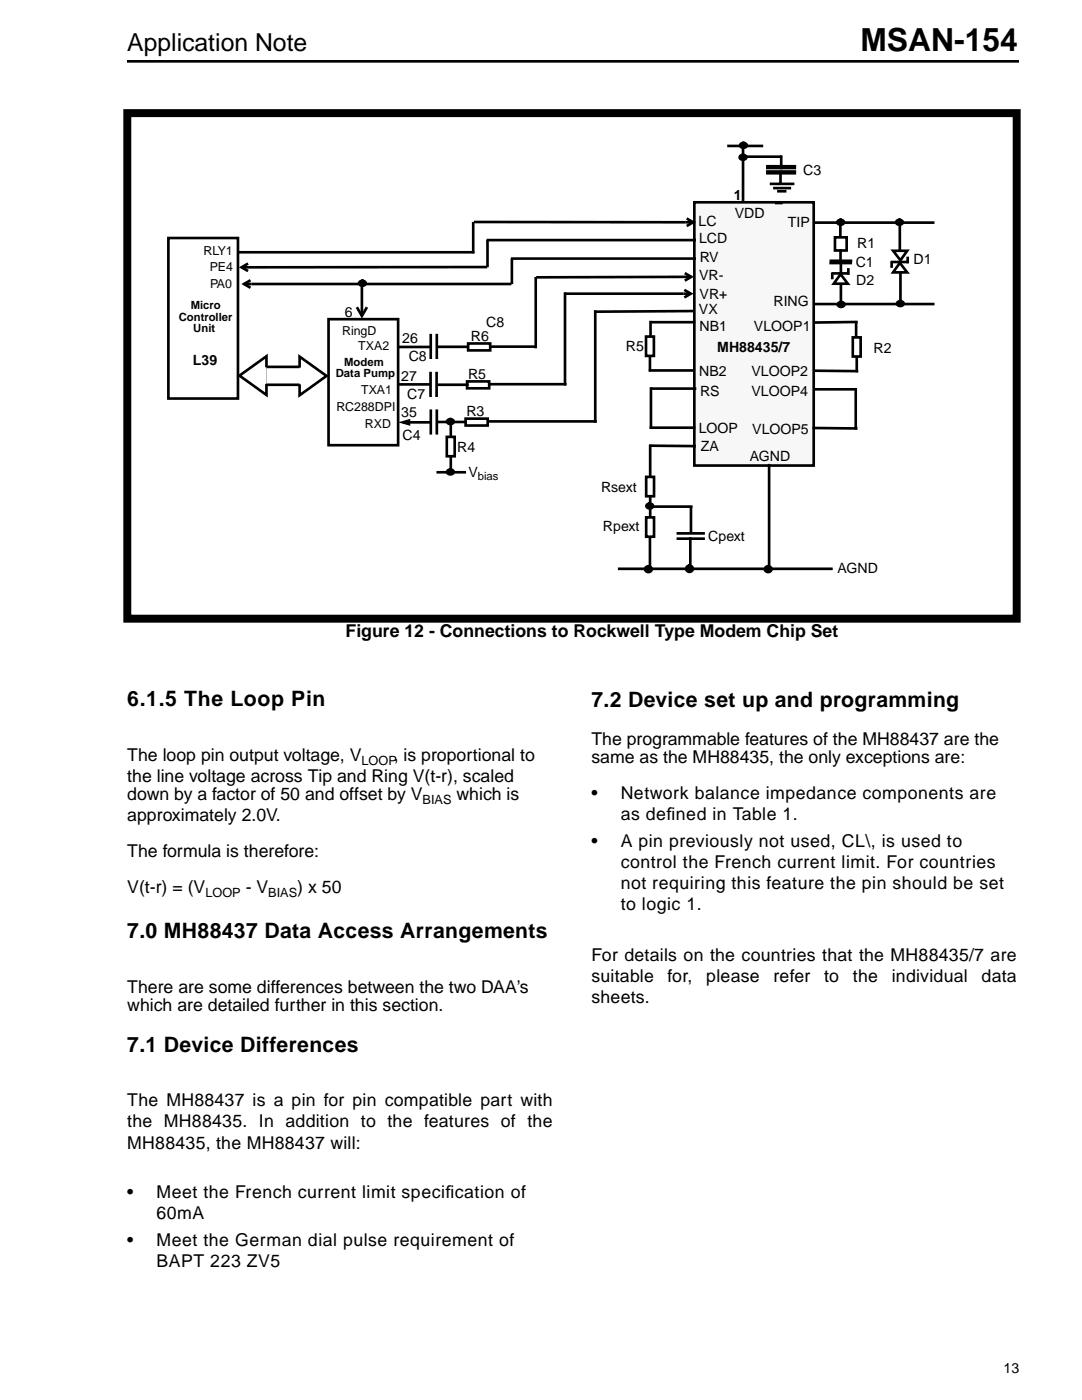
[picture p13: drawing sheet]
<svg xmlns="http://www.w3.org/2000/svg" width="216mm" height="279mm" viewBox="0 0 216 279" stroke-linecap="round" stroke-linejoin="round" font-family="sans-serif">
<defs><g id="words">
<text font-size="6.3" x="171.7" y="10.1">MSAN-154</text>
<text font-size="4.9" x="25.4" y="10.1">Application Note</text>
<g font-size="4.2">
<text x="25.4" y="140.8">6.1.5 The Loop Pin</text>
<text x="118" y="141">7.2 Device set up and programming</text>
<text x="25.4" y="187.1">7.0 MH88437 Data Access Arrangements</text>
<text x="25.4" y="210">7.1 Device Differences</text>
</g>
<g font-size="3.5">
<text x="69" y="127.2">Figure 12 - Connections to Rockwell Type Modem Chip Set</text>
<text x="118" y="148.8">The programmable features of the MH88437 are the</text>
<text x="25.4" y="151.8">The loop pin output voltage, V</text>
<text x="78.6" y="151.8">, is proportional to</text>
<text x="118" y="152.4">same as the MH88435, the only exceptions are:</text>
<text x="25.4" y="156">the line voltage across Tip and Ring V(t-r), scaled</text>
<text x="25.4" y="159.6">down by a factor of 50 and offset by V</text>
<text x="91.1" y="159.6">which is</text>
<text x="118" y="159.4">•</text>
<text x="123.8" y="159.4">Network balance impedance components are</text>
<text x="25.4" y="163.8">approximately 2.0V.</text>
<text x="123.8" y="163.7">as def</text>
<text x="133" y="163.7">ined in Table 1.</text>
<text x="25.4" y="171.1">The formula is therefore:</text>
<text x="118" y="168.9">•</text>
<text x="123.8" y="168.9">A pin previously not used, CL\, is used to</text>
<text x="123.8" y="173.2">control the French current limit. For countries</text>
<text x="25.4" y="178.3">V(t-r) = (V</text>
<text x="49" y="178.3">- V</text>
<text x="59.3" y="178.3">) x 50</text>
<text x="123.8" y="177.4">not requiring this feature the pin should be set</text>
<text x="123.8" y="181.6">to logic 1.</text>
<text x="118" y="191.8">For details on the countries that the MH88435/7 are</text>
<text x="118" y="196">suitable</text>
<text x="133.2" y="196">for,</text>
<text x="140.9" y="196">please</text>
<text x="154.3" y="196">refer</text>
<text x="164.4" y="196">to</text>
<text x="170.2" y="196">the</text>
<text x="177.9" y="196">individual</text>
<text x="195.9" y="196">data</text>
<text x="25.4" y="198.1">There are some differences between the two DAA’s</text>
<text x="25.4" y="201.7">which are detailed further in this section.</text>
<text x="118" y="200.1">sheets.</text>
<text x="25.4" y="220.8">The MH88437 is a pin for pin compatible part with</text>
<text x="25.4" y="225">the MH88435. In addition to the features of the</text>
<text x="25.4" y="229.2">MH88435, the MH88437 will:</text>
<text x="25.4" y="239">•</text>
<text x="31.2" y="239">Meet the French current limit specif</text>
<text x="88.9" y="239">ication of</text>
<text x="31.2" y="243.3">60mA</text>
<text x="25.4" y="248.6">•</text>
<text x="31.2" y="248.6">Meet the German dial pulse requirement of</text>
<text x="31.2" y="252.8">BAPT 223 ZV5</text>
</g>
<g font-size="2.8">
<text x="160.3" y="34.8">C3</text>
<text x="146.4" y="39.9">1</text>
<text x="139.4" y="45">LC</text>
<text x="146.6" y="43.6">VDD</text>
<text x="157.2" y="45.3">TIP</text>
<text x="139.5" y="48.5">LCD</text>
<text x="139.6" y="52.3">RV</text>
<text x="170.8" y="53.2">C1</text>
<text x="171" y="49.6">R1</text>
<text x="182.3" y="52.7">D1</text>
<text x="139.5" y="55.9">VR-</text>
<text x="139.6" y="59.6">VR+</text>
<text x="170.9" y="56.8">D2</text>
<text x="68.8" y="63.3">6</text>
<text x="97" y="65.2">C8</text>
<text x="139.5" y="62.7">VX</text>
<text x="150.4" y="66">VLOOP1</text>
<text x="154.3" y="61.1">RING</text>
<text x="80.3" y="68.5">26</text>
<text x="94" y="68">R6</text>
<text x="124.9" y="70.1">R5</text>
<text x="139.6" y="66">NB1</text>
<text x="143.1" y="70.2">MH88435/7</text>
<text x="174.3" y="70.4">R2</text>
<text x="38.5" y="72.8">L39</text>
<text x="80.1" y="76">27</text>
<text x="81.6" y="72.1">C8</text>
<text x="93.4" y="75.7">R5</text>
<text x="139.5" y="75.1">NB2</text>
<text x="149.9" y="75.1">VLOOP2</text>
<text x="80.1" y="83.3">35</text>
<text x="81.2" y="79.7">C7</text>
<text x="93.1" y="83">R3</text>
<text x="139.7" y="79">RS</text>
<text x="149.9" y="79">VLOOP4</text>
<text x="80.3" y="87.9">C4</text>
<text x="139.4" y="86.4">LOOP</text>
<text x="150.1" y="86.6">VLOOP5</text>
<text x="91.2" y="90.2">R4</text>
<text x="93.5" y="95.1">V</text>
<text x="139.9" y="90">ZA</text>
<text x="149.6" y="91.9">AGND</text>
<text x="119.9" y="98.1">Rsext</text>
<text x="120.3" y="106">Rpext</text>
<text x="141.3" y="107.9">Cpext</text>
<text x="167.1" y="114.4">AGND</text>
<text x="200.2" y="273.9">13</text>
</g>
<g font-size="2.5">
<text x="40.6" y="50.8">RLY1</text>
<text x="41.8" y="54">PE4</text>
<text x="41.9" y="57.4">PA0</text>
<text x="68.3" y="66.8">RingD</text>
<text x="71.5" y="69.9">TXA2</text>
<text x="67.1" y="82.1">RC288DPI</text>
<text x="72.1" y="78.6">TXA1</text>
<text x="72.8" y="85.5">RXD</text>
<text x="72.1" y="152.6">LOOP</text>
<text x="84.3" y="160.4">BIAS</text>
<text x="41" y="179.1">LOOP</text>
<text x="53.5" y="179.1">BIAS</text>
</g>
<g font-size="2.3">
<text x="35.7" y="64.1">Controller</text>
<text x="38.1" y="61.8">Micro</text>
<text x="38.6" y="66.3">Unit</text>
<text x="67" y="75.2">Data Pump</text>
<text x="68.7" y="73">Modem</text>
<text x="95.3" y="95.8">bias</text>
</g>
</g></defs>
<path d="M25.4 12.2h177.9" fill="none" stroke="#000" stroke-width=".53"/>
<path d="M190.5 272h13v3.1h-13z" fill-rule="evenodd" fill="#fff"/>
<g fill="#f7f7f7" stroke="#000" stroke-width=".53">
<path d="M162.8 64.4l8.1-.1z"/>
<path d="M138.5 40.4h23.9v52.5h-23.9z" fill-rule="evenodd"/>
</g>
<g fill="none" stroke="#000" stroke-width=".53">
<path d="M145.4 29.1h6.6M148.3 28.9v11.2M149.1 31.3h6.7M155.7 34.5v1.9M155.9 31.3v2.2M94.6 44.3l43.7 .1M102.2 51.6h36.4M106.9 55.5v13.8M112.7 58.6h25.2M112.7 58.6v18.1M136.5 57.9l1.4 .7-1.4 .8M136.6 54.5l1.3 .8-1.3 .7"/>
<path d="M137 43.6l1.3 .8-1.3 .7M137.9 55.3h-30.9M154.9 40.5h1M162.6 44.4h23.6M166.6 47.4h2.3v2.6h-2.3zM167.7 44.3v2.9M167.7 50v1.9M167.8 52.7v8.4M177.9 52.4v.8M178 52.3h3M179.5 45.2v4.7M179.7 53.6v6.7"/>
<path d="M181.1 51.5v.8M65.6 63.7h13.8v25.1h-13.8zM79.7 76.7h5.8M79.7 69.2h5.9M85.9 74.5v4.5M86 66.9v4.5M87.1 74.5v4.5M87.2 66.9v4.5M87.4 69.2h5.9M87.4 76.8h5.9M93.2 76.1h4.4v1.4h-4.4zM93.4 68.5h4.4v1.4h-4.4z"/>
<path d="M97.7 76.7h15.1M98 69.2h8.8M118.8 62.2v21.9M128.9 67.2h1.6v3.8h-1.6zM129.7 71.1v2.8M129.7 73.9h8.7M129.8 64.3v2.7M129.9 77.6v7.7M130.1 64.3h8.4M130.1 77.6h8.6M138.2 62.1l-19.4 .1M162.5 60.7h23.7"/>
<path d="M162.6 74l8.4 .1M162.6 77.7h8M170.2 67.3h1.5v3.9h-1.5zM170.8 77.7v7.8M170.8 64.4v2.8M171 71.3v2.7M80.4 84.3l1.2-.4v.7zM81.8 84.3h3.8M86 82v4.5M87.2 82v4.5M87.4 84.2h5.4M92.9 83.5h4.4v1.4h-4.4z"/>
<path d="M97.6 84.1h21.2M128.9 95.2h1.6v3.8h-1.6zM129.7 89v6M129.7 99.1v4M129.8 88.9l8.8 .1M129.9 85.4h8.6M153.5 92.8v20.6M162.4 85.4l8.4 .1M123.6 113.5h42.3M128.9 103.3h1.6v3.8h-1.6zM129.7 107.4v6M129.8 101.1h8.1"/>
<path d="M135.3 107.5h5.1M135.3 106.4h5.1M137.7 107.5v5.9M137.9 101.3v5"/>
</g>
<path d="M80.4 84.3l1.2-.4v.7z" fill="#000"/>
<g fill="#fff" stroke="#000" stroke-width=".53">
<path d="M52.9 73.2h9.3v3.6h-9.3z"/>
<path d="M102.1 51.8v4.6z"/>
<path d="M59.8 71.2l5.4 3.8-5.4 3.9z" fill-rule="evenodd"/>
<path d="M47.8 75l5.4-3.9v7.7z" fill-rule="evenodd"/>
</g>
<path d="M48.7 56.7h1.5M50 55.9l-1.3 .8 1.3 .7" fill="none" stroke="#000" stroke-width=".53"/>
<path d="M50.2 56.7h51.8z" fill="#fff" stroke="#000" stroke-width=".53"/>
<path d="M71.2 61.3l1 1.8 1-1.8M72.2 61.1v2" fill="none" stroke="#000" stroke-width=".53"/>
<path d="M72.1 61h.2l.1 .1h-.2h.2l-.1 .1h-.2z" fill="#000"/>
<path d="M72.2 56.7v4.4z" fill="#fff" stroke="#000" stroke-width=".53"/>
<path d="M33.6 47.5h13.9v32h-13.9zM47.9 50.3h46.5M48.2 53.3h1.5M49.5 52.6l-1.3 .7 1.3 .8M94.4 44.6v5.7M87.4 94.3h5.3M89.9 84.2v9.9" fill="none" stroke="#000" stroke-width=".53"/>
<path d="M153.3 34.4h5.1zM153.3 33.4h5.1z" fill="#000" stroke="#000" stroke-width=".88"/>
<path d="M49.7 53.3h47.5z" fill="#fff" stroke="#000" stroke-width=".53"/>
<path d="M147.8 31.1a.58 .58 0 0 1 .8-.2 .58 .58 0 0 1 .1 .8 .58 .58 0 0 1-.8 .2 .58 .58 0 0 1-.1-.8zM147.9 28.7a.58 .58 0 0 1 .8-.2 .58 .58 0 0 1 .1 .9 .58 .58 0 0 1-.8 .1 .58 .58 0 0 1-.1-.8zM71.8 56.2a.58 .58 0 0 1 .9-.1 .58 .58 0 0 1 .1 .8 .58 .58 0 0 1-.8 .1 .58 .58 0 0 1-.2-.8zM97.3 48.1v5M97.4 47.9h41.2M167.3 44a.58 .58 0 0 1 .8-.1 .58 .58 0 0 1 .1 .8 .58 .58 0 0 1-.8 .1 .58 .58 0 0 1-.1-.8zM179 44a.58 .58 0 0 1 .8-.1 .58 .58 0 0 1 .1 .8 .58 .58 0 0 1-.8 .1 .58 .58 0 0 1-.1-.8zM179.2 60.2a.58 .58 0 0 1 .8-.1 .58 .58 0 0 1 .1 .8 .58 .58 0 0 1-.8 .2 .58 .58 0 0 1-.1-.9zM89.4 93.9a.58 .58 0 0 1 .8-.2 .58 .58 0 0 1 .1 .8 .58 .58 0 0 1-.8 .2 .58 .58 0 0 1-.1-.8zM89.4 83.8a.58 .58 0 0 1 .8-.1 .58 .58 0 0 1 .1 .8 .58 .58 0 0 1-.8 .1 .58 .58 0 0 1-.1-.8z" fill="none" stroke="#000" stroke-width=".53"/>
<path d="M147.8 31l.5-.2v.6v-.6a.55 .55 0 0 1 .7 .6 .55 .55 0 0 1-.7 .5 .53 .53 0 0 1-.6-.3 .53 .53 0 0 1 .1-.6zM147.8 28.7l.5-.2v.5v-.5a.55 .55 0 0 1 .7 .5 .55 .55 0 0 1-.7 .6 .53 .53 0 0 1-.6-.3 .53 .53 0 0 1 .1-.6zM71.9 56.1l.5-.1v.5v-.5a.55 .55 0 0 1 .7 .5 .55 .55 0 0 1-.7 .5 .53 .53 0 0 1-.7-.2 .53 .53 0 0 1 .2-.7zM167.2 44l.5-.2v.5v-.5a.55 .55 0 0 1 .7 .5 .55 .55 0 0 1-.7 .6 .53 .53 0 0 1-.6-.3 .53 .53 0 0 1 .1-.6zM178.9 44l.5-.2v.5v-.5a.55 .55 0 0 1 .7 .5 .55 .55 0 0 1-.7 .6 .53 .53 0 0 1-.6-.3 .53 .53 0 0 1 .1-.6zM179.2 60.3l.5-.2v.5v-.5a.55 .55 0 0 1 .7 .5 .55 .55 0 0 1-.7 .6 .53 .53 0 0 1-.6-.3 .53 .53 0 0 1 .1-.6zM89.3 83.8l.5-.2v.6v-.6a.55 .55 0 0 1 .8 .6 .55 .55 0 0 1-.8 .5 .53 .53 0 0 1-.6-.3 .53 .53 0 0 1 .1-.6zM89.4 93.8l.5-.1v.5v-.5a.55 .55 0 0 1 .7 .5 .55 .55 0 0 1-.7 .5 .53 .53 0 0 1-.6-.2 .53 .53 0 0 1 .1-.7z" fill="#000"/>
<path d="M89.2 87.2h1.5v3.9h-1.5z" fill-rule="evenodd" fill="#fff" stroke="#000" stroke-width=".53"/>
<path d="M128.9 113.2l.5-.1v.5v-.5a.55 .55 0 0 1 .7 .5 .55 .55 0 0 1-.7 .5 .53 .53 0 0 1-.6-.2 .53 .53 0 0 1 .1-.7zM137.1 113l.5-.2v.7v-.7a.71 .71 0 0 1 .7 .9 .71 .71 0 0 1-1 .4 .71 .71 0 0 1-.2-1.1zM152.8 113.3l.5-.2v.5v-.5a.55 .55 0 0 1 .7 .5 .55 .55 0 0 1-.7 .6 .53 .53 0 0 1-.6-.3 .53 .53 0 0 1 .1-.6z" fill="#000"/>
<g fill="none" stroke="#000" stroke-width=".53">
<path d="M165.8 52.5h4M165.8 52h4"/>
<circle cx="129.4" cy="113.6" r=".62"/>
<circle cx="137.6" cy="113.5" r=".64"/>
<circle cx="153.3" cy="113.6" r=".62"/>
</g>
<path d="M167.7 54.7l1.5 1.9h-2.8z" fill="#fff" stroke="#000" stroke-width=".53"/>
<path d="M166.1 54.7v.8M166.2 54.6h3M169.3 53.8v.8M167.4 60.4a.58 .58 0 0 1 .8-.1 .58 .58 0 0 1 .1 .8 .58 .58 0 0 1-.8 .1 .58 .58 0 0 1-.1-.8zM129.2 100.6a.58 .58 0 0 1 .8-.1 .58 .58 0 0 1 .1 .8 .58 .58 0 0 1-.8 .2 .58 .58 0 0 1-.1-.9z" fill="none" stroke="#000" stroke-width=".53"/>
<path d="M167.4 60.4l.5-.1v.5v-.5a.55 .55 0 0 1 .7 .5 .55 .55 0 0 1-.7 .5 .53 .53 0 0 1-.7-.2 .53 .53 0 0 1 .2-.7zM129.1 100.6l.5-.2v.5v-.5a.55 .55 0 0 1 .7 .5 .55 .55 0 0 1-.7 .6 .53 .53 0 0 1-.6-.3 .53 .53 0 0 1 .1-.6z" fill="#000"/>
<g fill="#fff" stroke="#000" stroke-width=".53">
<path d="M178.2 50h2.8l-1.3 2z"/>
<path d="M179.6 52.5l1.4 1.9h-2.8z"/>
</g>
<path d="M153.9 36.7h4.3M154.5 37.5h3.1M155.3 38.2h1.4" fill="none" stroke="#000" stroke-width=".53"/>
<path d="M25.4 22.6h177.5v100.9h-177.5z" fill="none" stroke="#000" stroke-width="1.6" stroke-linecap="butt"/>
<use href="#words"/>
</svg>
